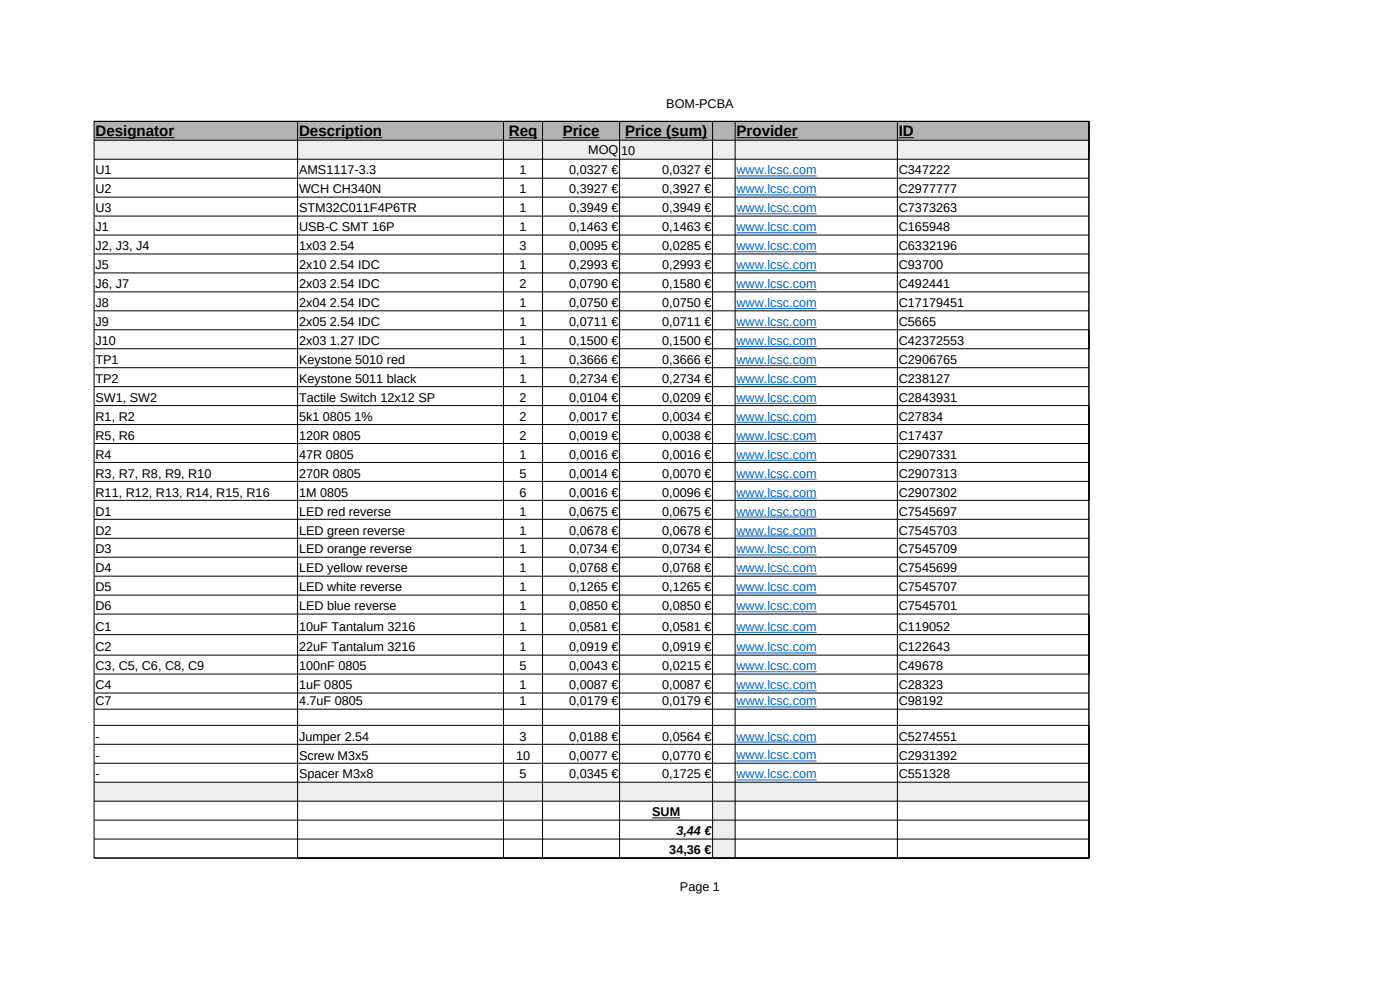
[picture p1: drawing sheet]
<svg xmlns="http://www.w3.org/2000/svg" width="297mm" height="210mm" viewBox="0 0 297 210" stroke-linecap="round" stroke-linejoin="round" font-family="sans-serif">
<defs><g id="words">
<g font-size="3.2">
<text x="20.3" y="28.9">Designator</text>
<text x="63.4" y="28.9">Description</text>
<text x="108" y="28.9">Req</text>
<text x="119.4" y="28.9">Price</text>
<text x="132.6" y="28.9">Price (sum)</text>
<text x="156.3" y="28.9">Provider</text>
<text x="190.7" y="28.9">ID</text>
</g>
<g font-size="2.7">
<text x="141.3" y="22.9">BOM-PCBA</text>
<text x="124.8" y="32.7">MOQ</text>
<text x="131.7" y="33">10</text>
<text x="20.3" y="37">U1</text>
<text x="20.3" y="41">U2</text>
<text x="63.4" y="37">AMS1117-3.3</text>
<text x="63.4" y="41">WCH CH340N</text>
<text x="110.2" y="37">1</text>
<text x="110.2" y="41">1</text>
<text x="120.8" y="37">0,0327 €</text>
<text x="120.8" y="41">0,3927 €</text>
<text x="140.5" y="37">0,0327 €</text>
<text x="140.5" y="41">0,3927 €</text>
<text x="190.7" y="37">C347222</text>
<text x="190.7" y="41">C2977777</text>
<text x="20.3" y="45">U3</text>
<text x="63.4" y="45">STM32C011F4P6TR</text>
<text x="110.2" y="45">1</text>
<text x="120.8" y="45">0,3949 €</text>
<text x="140.5" y="45">0,3949 €</text>
<text x="190.7" y="45">C7373263</text>
<text x="20.3" y="49.1">J1</text>
<text x="20.3" y="53.1">J2, J3, J4</text>
<text x="63.4" y="49.1">USB-C SMT 16P</text>
<text x="63.4" y="53.1">1x03 2.54</text>
<text x="110.2" y="49.1">1</text>
<text x="110.2" y="53.1">3</text>
<text x="120.8" y="49.1">0,1463 €</text>
<text x="120.8" y="53.1">0,0095 €</text>
<text x="140.5" y="49.1">0,1463 €</text>
<text x="140.5" y="53.1">0,0285 €</text>
<text x="190.7" y="49.1">C165948</text>
<text x="190.7" y="53.1">C6332196</text>
<text x="20.3" y="57.1">J5</text>
<text x="63.4" y="57.1">2x10 2.54 IDC</text>
<text x="110.2" y="57.1">1</text>
<text x="120.8" y="57.1">0,2993 €</text>
<text x="140.5" y="57.1">0,2993 €</text>
<text x="190.7" y="57.1">C93700</text>
<text x="20.3" y="61.1">J6, J7</text>
<text x="20.3" y="65.1">J8</text>
<text x="63.4" y="61.1">2x03 2.54 IDC</text>
<text x="63.4" y="65.1">2x04 2.54 IDC</text>
<text x="110.2" y="61.1">2</text>
<text x="110.2" y="65.1">1</text>
<text x="120.8" y="61.1">0,0790 €</text>
<text x="120.8" y="65.1">0,0750 €</text>
<text x="140.5" y="61.1">0,1580 €</text>
<text x="140.5" y="65.1">0,0750 €</text>
<text x="190.7" y="61.1">C492441</text>
<text x="190.7" y="65.1">C17179451</text>
<text x="20.3" y="69.2">J9</text>
<text x="63.4" y="69.2">2x05 2.54 IDC</text>
<text x="110.2" y="69.2">1</text>
<text x="120.8" y="69.2">0,0711 €</text>
<text x="140.5" y="69.2">0,0711 €</text>
<text x="190.7" y="69.2">C5665</text>
<text x="20.3" y="73.2">J10</text>
<text x="20.3" y="77.2">TP1</text>
<text x="63.4" y="73.2">2x03 1.27 IDC</text>
<text x="63.4" y="77.2">Keystone 5010 red</text>
<text x="110.2" y="73.2">1</text>
<text x="110.2" y="77.2">1</text>
<text x="120.8" y="73.2">0,1500 €</text>
<text x="120.8" y="77.2">0,3666 €</text>
<text x="140.5" y="73.2">0,1500 €</text>
<text x="140.5" y="77.2">0,3666 €</text>
<text x="190.7" y="73.2">C42372553</text>
<text x="190.7" y="77.2">C2906765</text>
<text x="20.3" y="81.2">TP2</text>
<text x="63.4" y="81.2">Keystone 5011 black</text>
<text x="110.2" y="81.2">1</text>
<text x="120.8" y="81.2">0,2734 €</text>
<text x="140.5" y="81.2">0,2734 €</text>
<text x="190.7" y="81.2">C238127</text>
<text x="20.3" y="85.2">SW1, SW2</text>
<text x="20.3" y="89.3">R1, R2</text>
<text x="63.4" y="85.2">Tactile Switch 12x12 SP</text>
<text x="63.4" y="89.3">5k1 0805 1%</text>
<text x="110.2" y="85.2">2</text>
<text x="110.2" y="89.3">2</text>
<text x="120.8" y="85.2">0,0104 €</text>
<text x="120.8" y="89.3">0,0017 €</text>
<text x="140.5" y="85.2">0,0209 €</text>
<text x="140.5" y="89.3">0,0034 €</text>
<text x="190.7" y="85.2">C2843931</text>
<text x="190.7" y="89.3">C27834</text>
<text x="20.3" y="93.3">R5, R6</text>
<text x="63.4" y="93.3">120R 0805</text>
<text x="110.2" y="93.3">2</text>
<text x="120.8" y="93.3">0,0019 €</text>
<text x="140.5" y="93.3">0,0038 €</text>
<text x="190.7" y="93.3">C17437</text>
<text x="20.3" y="97.3">R4</text>
<text x="20.3" y="101.3">R3, R7, R8, R9, R10</text>
<text x="63.4" y="97.3">47R 0805</text>
<text x="63.4" y="101.3">270R 0805</text>
<text x="110.2" y="97.3">1</text>
<text x="110.2" y="101.3">5</text>
<text x="120.8" y="97.3">0,0016 €</text>
<text x="120.8" y="101.3">0,0014 €</text>
<text x="140.5" y="97.3">0,0016 €</text>
<text x="140.5" y="101.3">0,0070 €</text>
<text x="190.7" y="97.3">C2907331</text>
<text x="190.7" y="101.3">C2907313</text>
<text x="20.3" y="105.4">R11, R12, R13, R14, R15, R16</text>
<text x="63.4" y="105.4">1M 0805</text>
<text x="110.2" y="105.4">6</text>
<text x="120.8" y="105.4">0,0016 €</text>
<text x="140.5" y="105.4">0,0096 €</text>
<text x="190.7" y="105.4">C2907302</text>
<text x="20.3" y="109.4">D1</text>
<text x="20.3" y="113.4">D2</text>
<text x="63.4" y="109.4">LED red reverse</text>
<text x="63.4" y="113.4">LED green reverse</text>
<text x="110.2" y="109.4">1</text>
<text x="110.2" y="113.4">1</text>
<text x="120.8" y="109.4">0,0675 €</text>
<text x="120.8" y="113.4">0,0678 €</text>
<text x="140.5" y="109.4">0,0675 €</text>
<text x="140.5" y="113.4">0,0678 €</text>
<text x="190.7" y="109.4">C7545697</text>
<text x="190.7" y="113.4">C7545703</text>
<text x="20.3" y="117.4">D3</text>
<text x="63.4" y="117.4">LED orange reverse</text>
<text x="110.2" y="117.4">1</text>
<text x="120.8" y="117.4">0,0734 €</text>
<text x="140.5" y="117.4">0,0734 €</text>
<text x="190.7" y="117.4">C7545709</text>
<text x="20.3" y="121.4">D4</text>
<text x="20.3" y="125.5">D5</text>
<text x="63.4" y="121.4">LED yellow reverse</text>
<text x="63.4" y="125.5">LED white reverse</text>
<text x="110.2" y="121.4">1</text>
<text x="110.2" y="125.5">1</text>
<text x="120.8" y="121.4">0,0768 €</text>
<text x="120.8" y="125.5">0,1265 €</text>
<text x="140.5" y="121.4">0,0768 €</text>
<text x="140.5" y="125.5">0,1265 €</text>
<text x="190.7" y="121.4">C7545699</text>
<text x="190.7" y="125.5">C7545707</text>
<text x="20.3" y="129.5">D6</text>
<text x="63.4" y="129.5">LED blue reverse</text>
<text x="110.2" y="129.5">1</text>
<text x="120.8" y="129.5">0,0850 €</text>
<text x="140.5" y="129.5">0,0850 €</text>
<text x="190.7" y="129.5">C7545701</text>
<text x="20.3" y="133.8">C1</text>
<text x="63.4" y="133.8">10uF Tantalum 3216</text>
<text x="110.2" y="133.8">1</text>
<text x="120.8" y="133.8">0,0581 €</text>
<text x="140.5" y="133.8">0,0581 €</text>
<text x="190.7" y="133.8">C119052</text>
<text x="20.3" y="138.2">C2</text>
<text x="20.3" y="142.2">C3, C5, C6, C8, C9</text>
<text x="63.4" y="138.2">22uF Tantalum 3216</text>
<text x="63.4" y="142.2">100nF 0805</text>
<text x="110.2" y="138.2">1</text>
<text x="110.2" y="142.2">5</text>
<text x="120.8" y="138.2">0,0919 €</text>
<text x="120.8" y="142.2">0,0043 €</text>
<text x="140.5" y="138.2">0,0919 €</text>
<text x="140.5" y="142.2">0,0215 €</text>
<text x="190.7" y="138.2">C122643</text>
<text x="190.7" y="142.2">C49678</text>
<text x="20.3" y="146.2">C4</text>
<text x="20.3" y="149.7">C7</text>
<text x="63.4" y="146.2">1uF 0805</text>
<text x="63.4" y="149.7">4.7uF 0805</text>
<text x="110.2" y="146.2">1</text>
<text x="110.2" y="149.7">1</text>
<text x="120.8" y="146.2">0,0087 €</text>
<text x="120.8" y="149.7">0,0179 €</text>
<text x="140.5" y="146.2">0,0087 €</text>
<text x="140.5" y="149.7">0,0179 €</text>
<text x="190.7" y="146.2">C28323</text>
<text x="190.7" y="149.7">C98192</text>
<text x="20.3" y="157.1">-</text>
<text x="20.3" y="161.1">-</text>
<text x="63.4" y="157.1">Jumper 2.54</text>
<text x="63.4" y="161.1">Screw M3x5</text>
<text x="109.5" y="161.1">10</text>
<text x="110.2" y="157.1">3</text>
<text x="120.8" y="157.1">0,0188 €</text>
<text x="120.8" y="161.1">0,0077 €</text>
<text x="140.5" y="157.1">0,0564 €</text>
<text x="140.5" y="161.1">0,0770 €</text>
<text x="190.7" y="157.1">C5274551</text>
<text x="190.7" y="161.1">C2931392</text>
<text x="20.3" y="165.1">-</text>
<text x="63.4" y="165.1">Spacer M3x8</text>
<text x="110.2" y="165.1">5</text>
<text x="120.8" y="165.1">0,0345 €</text>
<text x="140.5" y="165.1">0,1725 €</text>
<text x="190.7" y="165.1">C551328</text>
<text x="138.4" y="173.2">SUM</text>
<text x="143.5" y="177.2">3,44 €</text>
<text x="142" y="181.2">34,36 €</text>
<text x="144.2" y="189">Page 1</text>
</g>
<g font-size="2.7" fill="#06c">
<text x="156.3" y="37">www.lcsc.com</text>
<text x="156.3" y="41">www.lcsc.com</text>
<text x="156.3" y="45">www.lcsc.com</text>
<text x="156.3" y="49.1">www.lcsc.com</text>
<text x="156.3" y="53.1">www.lcsc.com</text>
<text x="156.3" y="57.1">www.lcsc.com</text>
<text x="156.3" y="61.1">www.lcsc.com</text>
<text x="156.3" y="65.1">www.lcsc.com</text>
<text x="156.3" y="69.2">www.lcsc.com</text>
<text x="156.3" y="73.2">www.lcsc.com</text>
<text x="156.3" y="77.2">www.lcsc.com</text>
<text x="156.3" y="81.2">www.lcsc.com</text>
<text x="156.3" y="85.2">www.lcsc.com</text>
<text x="156.3" y="89.3">www.lcsc.com</text>
<text x="156.3" y="93.3">www.lcsc.com</text>
<text x="156.3" y="97.3">www.lcsc.com</text>
<text x="156.3" y="101.3">www.lcsc.com</text>
<text x="156.3" y="105.3">www.lcsc.com</text>
<text x="156.3" y="109.4">www.lcsc.com</text>
<text x="156.3" y="113.4">www.lcsc.com</text>
<text x="156.3" y="117.4">www.lcsc.com</text>
<text x="156.3" y="121.4">www.lcsc.com</text>
<text x="156.3" y="125.4">www.lcsc.com</text>
<text x="156.3" y="129.5">www.lcsc.com</text>
<text x="156.3" y="133.8">www.lcsc.com</text>
<text x="156.3" y="138.2">www.lcsc.com</text>
<text x="156.3" y="142.2">www.lcsc.com</text>
<text x="156.3" y="146.2">www.lcsc.com</text>
<text x="156.3" y="149.6">www.lcsc.com</text>
<text x="156.3" y="157.1">www.lcsc.com</text>
<text x="156.3" y="161.1">www.lcsc.com</text>
<text x="156.3" y="165.1">www.lcsc.com</text>
</g>
</g></defs>
<path d="M20 25.8h211v4h-211z" fill-rule="evenodd" fill="#b2b2b2"/>
<g fill="#eee">
<path d="M20 29.8h211v4h-211z" fill-rule="evenodd"/>
<path d="M20 166h211v4h-211z" fill-rule="evenodd"/>
<path d="M151.2 170h4.8v12.1h-4.8z" fill-rule="evenodd"/>
</g>
<g fill="none" stroke="#000" stroke-width=".21">
<path d="M20 25.7h211v156.3h-211zM20 25.8h211v156.3M20 29.8h211M20 33.8h211M20 37.8h211M20.3 29.2h16.7M63.1 25.8v156.2M63.4 29.2h17.7M106.8 25.8v156.2M108 29.2h6M115.1 25.8v156.2M119.4 29.2h7.8"/>
<path d="M131.4 25.8v156.2M132.6 29.2h17.5M151.2 25.8v156.2M156 25.8v156.2M156.3 29.2h13M190.4 25.8v156.2M190.7 29.2h3.2M20 41.8h211M20 45.8h211M20 49.9h211M20 53.9h211M20 57.9h211"/>
<path d="M20 61.9h211M20 65.9h211M20 70h211M20 74h211M20 78h211M20 82h211M20 86h211M20 90.1h211M20 94.1h211M20 98.1h211M20 102.1h211M20 106.1h211"/>
<path d="M20 110.2h211M20 114.2h211M20 118.2h211M20 122.2h211M20 126.2h211M20 130.3h211M20 134.6h211M20 139h211M20 143h211M20 147h211M20 150.4h211M20 153.9h211"/>
<path d="M20 157.9h211M20 161.9h211M20 165.9h211M20 170h211M20 174h211M20 178h211M138.4 173.5h5.9M20 182h211"/>
</g>
<g fill="none" stroke="#06c" stroke-width=".21">
<path d="M156.3 37.3h16.9M156.3 41.3h16.9M156.3 45.4h16.9M156.3 49.4h16.9M156.3 53.4h16.9M156.3 57.4h16.9M156.3 61.4h16.9M156.3 65.5h16.9M156.3 69.5h16.9M156.3 73.5h16.9M156.3 77.5h16.9M156.3 81.5h16.9"/>
<path d="M156.3 85.6h16.9M156.3 89.6h16.9M156.3 93.6h16.9M156.3 97.6h16.9M156.3 101.6h16.9M156.3 105.7h16.9M156.3 109.7h16.9M156.3 113.7h16.9M156.3 117.7h16.9M156.3 121.7h16.9M156.3 125.8h16.9M156.3 129.8h16.9"/>
<path d="M156.3 134.1h16.9M156.3 138.5h16.9M156.3 142.5h16.9M156.3 146.5h16.9M156.3 157.4h16.9M156.3 149.9h16.9M156.3 161.4h16.9M156.3 165.5h16.9"/>
</g>
<use href="#words"/>
</svg>
